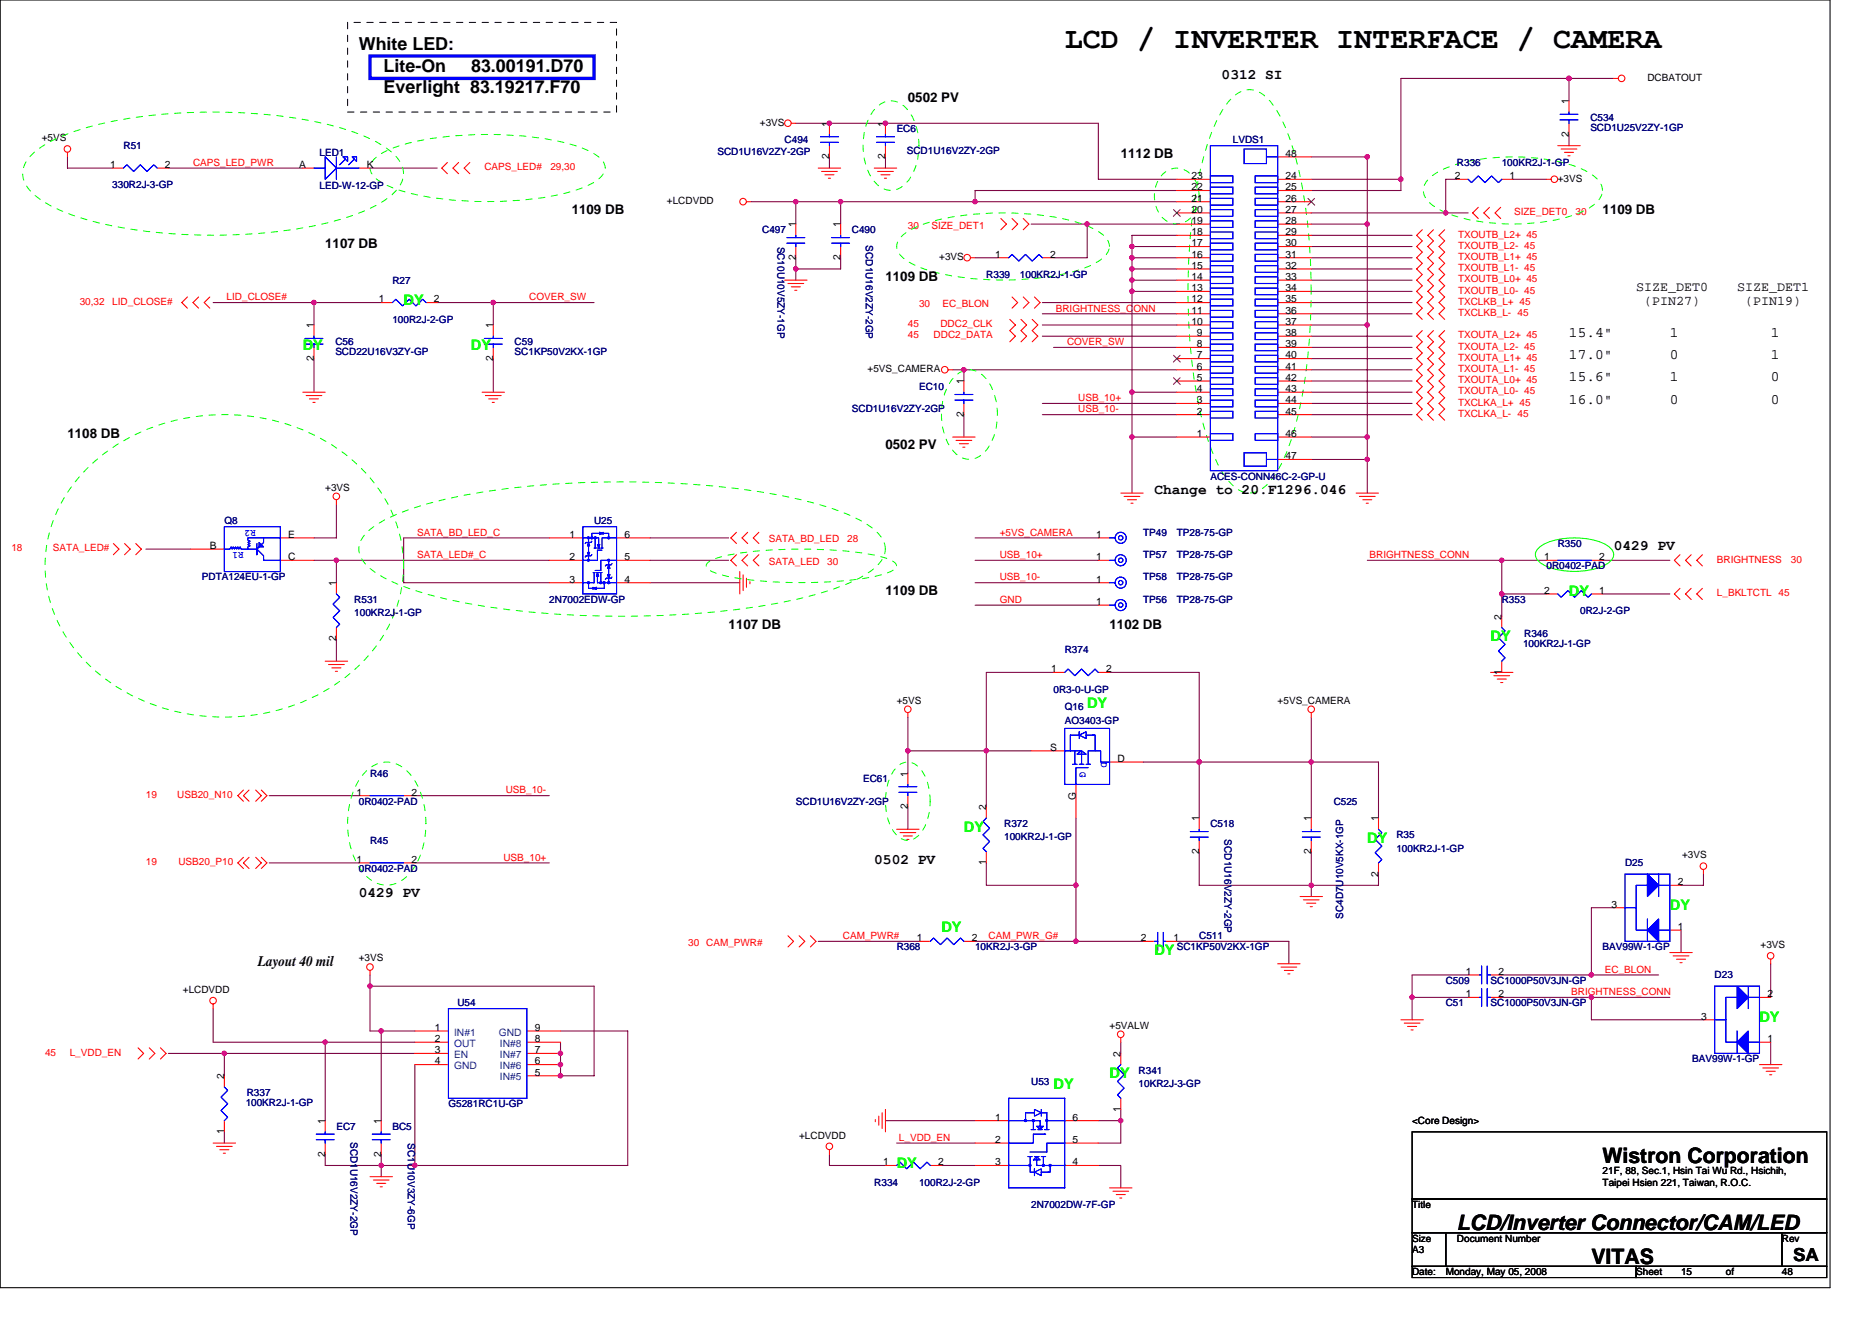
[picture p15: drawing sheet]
<svg xmlns="http://www.w3.org/2000/svg" width="297mm" height="210mm" viewBox="0 0 297 210" stroke-linecap="round" stroke-linejoin="round" font-family="sans-serif">
<defs><g id="words">
<text font-size="4.8" x="168.9" y="7.6">LCD / INVERTER INTERFACE / CAMERA</text>
<g font-size="3.4">
<text x="254.3" y="184.5">Wistron Corporation</text>
<text x="231.2" y="195.1">LCD/Inverter Connector/CAM/LED</text>
<text x="252.5" y="200.5">VITAS</text>
</g>
<g font-size="2.8">
<text x="56.9" y="8">White LED:</text>
<text x="60.9" y="11.3">Lite-On</text>
<text x="74.7" y="11.3">83.00191.D70</text>
<text x="60.9" y="14.7">Everlight 83.19217.F70</text>
<text x="284.5" y="200">SA</text>
</g>
<g font-size="2.3">
<text x="193.8" y="12.6">0312 SI</text>
<text x="249" y="53.4">15.4&quot;</text>
<text x="265" y="53.4">1</text>
<text x="281" y="53.4">1</text>
<text x="249" y="57">17.0&quot;</text>
<text x="265" y="57">0</text>
<text x="281" y="57">1</text>
<text x="249" y="60.5">15.6&quot;</text>
<text x="249" y="64.1">16.0&quot;</text>
<text x="265" y="60.5">1</text>
<text x="265" y="64.1">0</text>
<text x="281" y="60.5">0</text>
<text x="281" y="64.1">0</text>
<text x="183.2" y="78.4">Change to 20.F1296.046</text>
<text x="256.1" y="87.3">0429 PV</text>
<text x="138.7" y="137.1">0502 PV</text>
<text x="56.9" y="142.4">0429 PV</text>
<text x="40.9" y="153.2">Layout 40 mil</text>
</g>
<g font-size="2.3" fill="#0f0">
<text x="64" y="48.4">DY</text>
<text x="48" y="55.5">DY</text>
<text x="74.7" y="55.5">DY</text>
<text x="249" y="94.6">DY</text>
<text x="236.5" y="101.7">DY</text>
<text x="172.5" y="112.4">DY</text>
<text x="152.9" y="131.9">DY</text>
<text x="217" y="133.7">DY</text>
<text x="149.4" y="147.9">DY</text>
<text x="265" y="144.4">DY</text>
<text x="183.2" y="151.5">DY</text>
<text x="279.2" y="162.2">DY</text>
<text x="167.2" y="172.8">DY</text>
<text x="176.1" y="171">DY</text>
<text x="142.3" y="185.3">DY</text>
</g>
<g font-size="2.1">
<text x="144.1" y="16.2">0502 PV</text>
<text x="177.8" y="25.1">1112 DB</text>
<text x="90.7" y="34">1109 DB</text>
<text x="254.3" y="34">1109 DB</text>
<text x="51.6" y="39.3">1107 DB</text>
<text x="140.5" y="44.6">1109 DB</text>
<text x="259.6" y="46.1">SIZE_DET0</text>
<text x="275.6" y="46.1">SIZE_DET1</text>
<text x="260.9" y="48.4">(PIN27)</text>
<text x="276.9" y="48.4">(PIN19)</text>
<text x="10.7" y="69.5">1108 DB</text>
<text x="140.5" y="71.3">0502 PV</text>
<text x="140.5" y="94.4">1109 DB</text>
<text x="115.6" y="99.8">1107 DB</text>
<text x="176.1" y="99.8">1102 DB</text>
</g>
<g font-size="1.6">
<text x="248.9" y="16.5" transform="rotate(-90 248.9 16.5)">1</text>
<text x="261.4" y="12.8">DCBATOUT</text>
<text x="6.6" y="22.4">+5VS</text>
<text x="120.6" y="19.9">+3VS</text>
<text x="131.6" y="20.1" transform="rotate(-90 131.6 20.1)">1</text>
<text x="140.5" y="20.1" transform="rotate(-90 140.5 20.1)">1</text>
<text x="248.9" y="21.7" transform="rotate(-90 248.9 21.7)">2</text>
<text x="17.5" y="26.6">1</text>
<text x="26.2" y="26.6">2</text>
<text x="47.5" y="26.6">A</text>
<text x="58.2" y="26.6">K</text>
<text x="131.6" y="25.3" transform="rotate(-90 131.6 25.3)">2</text>
<text x="140.5" y="25.3" transform="rotate(-90 140.5 25.3)">2</text>
<text x="189" y="28.4">23</text>
<text x="204" y="28.4">24</text>
<text x="204" y="24.9">48</text>
<text x="230.8" y="28.4">2</text>
<text x="239.5" y="28.4">1</text>
<text x="247.2" y="28.8">+3VS</text>
<text x="105.8" y="32.4">+LCDVDD</text>
<text x="189" y="35.5">19</text>
<text x="189" y="33.8">20</text>
<text x="189" y="32">21</text>
<text x="189" y="30.2">22</text>
<text x="204" y="35.5">28</text>
<text x="204" y="33.8">27</text>
<text x="204" y="32">26</text>
<text x="204" y="30.2">25</text>
<text x="126.3" y="41.3" transform="rotate(-90 126.3 41.3)">2</text>
<text x="126.3" y="36.1" transform="rotate(-90 126.3 36.1)">1</text>
<text x="133.4" y="41.3" transform="rotate(-90 133.4 41.3)">2</text>
<text x="133.4" y="36.1" transform="rotate(-90 133.4 36.1)">1</text>
<text x="149" y="41.3">+3VS</text>
<text x="157.9" y="40.9">1</text>
<text x="166.6" y="40.9">2</text>
<text x="189" y="40.9">16</text>
<text x="189" y="39.1">17</text>
<text x="189" y="37.3">18</text>
<text x="204" y="40.9">31</text>
<text x="204" y="39.1">30</text>
<text x="204" y="37.3">29</text>
<text x="60.1" y="48">1</text>
<text x="68.9" y="48">2</text>
<text x="189" y="48">12</text>
<text x="189" y="46.2">13</text>
<text x="189" y="44.4">14</text>
<text x="189" y="42.7">15</text>
<text x="204" y="48">35</text>
<text x="204" y="46.2">34</text>
<text x="204" y="44.4">33</text>
<text x="204" y="42.7">32</text>
<text x="49.8" y="52.1" transform="rotate(-90 49.8 52.1)">1</text>
<text x="78.2" y="52.1" transform="rotate(-90 78.2 52.1)">1</text>
<text x="189" y="51.5">10</text>
<text x="189" y="49.8">11</text>
<text x="189.9" y="53.3">9</text>
<text x="204" y="53.3">38</text>
<text x="204" y="51.5">37</text>
<text x="204" y="49.8">36</text>
<text x="49.8" y="57.3" transform="rotate(-90 49.8 57.3)">2</text>
<text x="78.2" y="57.3" transform="rotate(-90 78.2 57.3)">2</text>
<text x="137.7" y="59">+5VS_CAMERA</text>
<text x="189.9" y="58.7">6</text>
<text x="189.9" y="56.9">7</text>
<text x="189.9" y="55.1">8</text>
<text x="204" y="58.7">41</text>
<text x="204" y="56.9">40</text>
<text x="204" y="55.1">39</text>
<text x="152.9" y="61" transform="rotate(-90 152.9 61)">1</text>
<text x="189.9" y="65.8">2</text>
<text x="189.9" y="64">3</text>
<text x="189.9" y="62.2">4</text>
<text x="189.9" y="60.4">5</text>
<text x="204" y="65.8">45</text>
<text x="204" y="64">44</text>
<text x="204" y="62.2">43</text>
<text x="204" y="60.4">42</text>
<text x="152.9" y="66.2" transform="rotate(-90 152.9 66.2)">2</text>
<text x="189.9" y="69.3">1</text>
<text x="204" y="69.3">46</text>
<text x="51.6" y="77.9">+3VS</text>
<text x="204" y="72.9">47</text>
<text x="33.3" y="87.1">B</text>
<text x="45.7" y="85.3">E</text>
<text x="45.7" y="88.9">C</text>
<text x="90.4" y="85.3">1</text>
<text x="90.4" y="88.9">2</text>
<text x="99.1" y="88.9">5</text>
<text x="99.1" y="85.3">6</text>
<text x="173.9" y="85.3">1</text>
<text x="173.9" y="88.9">1</text>
<text x="245" y="88.9">1</text>
<text x="253.8" y="88.9">2</text>
<text x="53.4" y="93" transform="rotate(-90 53.4 93)">1</text>
<text x="90.4" y="92.4">3</text>
<text x="99.1" y="92.4">4</text>
<text x="173.9" y="92.4">1</text>
<text x="173.9" y="96">1</text>
<text x="245" y="94.2">2</text>
<text x="253.8" y="94.2">1</text>
<text x="53.4" y="101.7" transform="rotate(-90 53.4 101.7)">2</text>
<text x="238.3" y="98.3" transform="rotate(-90 238.3 98.3)">2</text>
<text x="166.8" y="106.7">1</text>
<text x="175.5" y="106.7">2</text>
<text x="238.3" y="107.1" transform="rotate(-90 238.3 107.1)">1</text>
<text x="142.3" y="111.7">+5VS</text>
<text x="202.7" y="111.7">+5VS_CAMERA</text>
<text x="166.6" y="119.1">S</text>
<text x="144" y="123.2" transform="rotate(-90 144 123.2)">1</text>
<text x="177.3" y="120.9">D</text>
<text x="56.6" y="126.2">1</text>
<text x="65.3" y="126.2">2</text>
<text x="144" y="128.4" transform="rotate(-90 144 128.4)">2</text>
<text x="156.5" y="128.5" transform="rotate(-90 156.5 128.5)">2</text>
<text x="170.7" y="127" transform="rotate(-90 170.7 127)">G</text>
<text x="190.3" y="130.3" transform="rotate(-90 190.3 130.3)">1</text>
<text x="208" y="130.3" transform="rotate(-90 208 130.3)">1</text>
<text x="218.7" y="130.3" transform="rotate(-90 218.7 130.3)">1</text>
<text x="56.6" y="136.9">1</text>
<text x="65.3" y="136.9">2</text>
<text x="156.5" y="137.3" transform="rotate(-90 156.5 137.3)">1</text>
<text x="190.3" y="135.5" transform="rotate(-90 190.3 135.5)">2</text>
<text x="208" y="135.5" transform="rotate(-90 208 135.5)">2</text>
<text x="266.9" y="136.2">+3VS</text>
<text x="218.7" y="139.1" transform="rotate(-90 218.7 139.1)">2</text>
<text x="255.7" y="144">3</text>
<text x="266.2" y="140.4">2</text>
<text x="145.5" y="149.3">1</text>
<text x="154.2" y="149.3">2</text>
<text x="181" y="149.3">2</text>
<text x="186.2" y="149.3">1</text>
<text x="266.2" y="147.6">1</text>
<text x="56.9" y="152.5">+3VS</text>
<text x="232.6" y="154.7">1</text>
<text x="237.8" y="154.7">2</text>
<text x="279.4" y="150.4">+3VS</text>
<text x="29" y="157.5">+LCDVDD</text>
<text x="232.6" y="158.2">1</text>
<text x="237.8" y="158.2">2</text>
<text x="269.9" y="161.8">3</text>
<text x="280.4" y="158.2">2</text>
<text x="69" y="163.6">1</text>
<text x="69" y="165.3">2</text>
<text x="69" y="167.1">3</text>
<text x="84.9" y="163.6">9</text>
<text x="84.9" y="167.1">7</text>
<text x="84.9" y="165.3">8</text>
<text x="176.1" y="163.2">+5VALW</text>
<text x="177.8" y="167.7" transform="rotate(-90 177.8 167.7)">2</text>
<text x="280.4" y="165.3">1</text>
<text x="35.6" y="171.2" transform="rotate(-90 35.6 171.2)">2</text>
<text x="69" y="168.9">4</text>
<text x="84.9" y="170.7">5</text>
<text x="84.9" y="168.9">6</text>
<text x="35.6" y="180" transform="rotate(-90 35.6 180)">1</text>
<text x="51.6" y="178.3" transform="rotate(-90 51.6 178.3)">1</text>
<text x="60.5" y="178.3" transform="rotate(-90 60.5 178.3)">1</text>
<text x="157.9" y="177.8">1</text>
<text x="170.2" y="177.8">6</text>
<text x="177.8" y="176.4" transform="rotate(-90 177.8 176.4)">1</text>
<text x="224.1" y="178.3">&lt;Core Design&gt;</text>
<text x="51.6" y="183.5" transform="rotate(-90 51.6 183.5)">2</text>
<text x="60.5" y="183.5" transform="rotate(-90 60.5 183.5)">2</text>
<text x="126.8" y="180.6">+LCDVDD</text>
<text x="140.1" y="184.9">1</text>
<text x="148.9" y="184.9">2</text>
<text x="157.9" y="181.3">2</text>
<text x="157.9" y="184.9">3</text>
<text x="170.2" y="184.9">4</text>
<text x="170.2" y="181.3">5</text>
<text x="224.1" y="191.7">Title</text>
<text x="254.3" y="186.3">21F, 88, Sec.1, Hsin Tai Wu Rd., Hsichih,</text>
<text x="254.3" y="188.1">Taipei Hsien 221, Taiwan, R.O.C.</text>
<text x="224.1" y="197">Size</text>
<text x="231.2" y="197">Document Number</text>
<text x="282.7" y="197">Rev</text>
<text x="224.1" y="198.8">A3</text>
<text x="224.1" y="202.3">Date:</text>
<text x="229.4" y="202.3">Monday, May 05, 2008</text>
<text x="259.6" y="202.3">Sheet</text>
<text x="266.7" y="202.3">15</text>
<text x="273.9" y="202.3">of</text>
<text x="282.7" y="202.3">48</text>
</g>
<g font-size="1.6" fill="#000080">
<text x="19.6" y="23.6">R51</text>
<text x="124.5" y="22.8">C494</text>
<text x="142.3" y="21">EC6</text>
<text x="195.6" y="22.8">LVDS1</text>
<text x="252.3" y="19.2">C534</text>
<text x="252.3" y="20.8">SCD1U25V2ZY-1GP</text>
<text x="17.8" y="29.9">330R2J-3-GP</text>
<text x="50.7" y="24.7">LED1</text>
<text x="113.8" y="24.5">SCD1U16V2ZY-2GP</text>
<text x="143.9" y="24.4">SCD1U16V2ZY-2GP</text>
<text x="231.2" y="26.3">R336</text>
<text x="238.3" y="26.3">100KR2J-1-GP</text>
<text x="50.7" y="30">LED-W-12-GP</text>
<text x="120.9" y="37">C497</text>
<text x="123.4" y="39.1" transform="rotate(90 123.4 39.1)">SC10U10V5ZY-1GP</text>
<text x="135.2" y="37">C490</text>
<text x="137.4" y="38.9" transform="rotate(90 137.4 38.9)">SCD1U16V2ZY-2GP</text>
<text x="62.3" y="45">R27</text>
<text x="156.5" y="44.1">R339</text>
<text x="161.8" y="44.1">100KR2J-1-GP</text>
<text x="62.3" y="51.2">100R2J-2-GP</text>
<text x="53.2" y="54.8">C56</text>
<text x="53.2" y="56.4">SCD22U16V3ZY-GP</text>
<text x="81.7" y="54.8">C59</text>
<text x="81.7" y="56.4">SC1KP50V2KX-1GP</text>
<text x="135.2" y="65.4">SCD1U16V2ZY-2GP</text>
<text x="145.8" y="61.9">EC10</text>
<text x="192.1" y="76.1">ACES-CONN46C-2-GP-U</text>
<text x="35.6" y="83.2">Q8</text>
<text x="94.3" y="83.2">U25</text>
<text x="181.4" y="85">TP49</text>
<text x="181.4" y="88.5">TP57</text>
<text x="186.7" y="85">TP28-75-GP</text>
<text x="186.7" y="88.5">TP28-75-GP</text>
<text x="247.2" y="86.8">R350</text>
<text x="32" y="92.1">PDTA124EU-1-GP</text>
<text x="56.2" y="95.7">R531</text>
<text x="87.2" y="95.7">2N7002EDW-GP</text>
<text x="181.4" y="92.1">TP58</text>
<text x="181.4" y="95.7">TP56</text>
<text x="186.7" y="92.1">TP28-75-GP</text>
<text x="186.7" y="95.7">TP28-75-GP</text>
<text x="238.3" y="95.7">R353</text>
<text x="245.4" y="90.3">0R0402-PAD</text>
<text x="56.2" y="97.8">100KR2J-1-GP</text>
<text x="241.8" y="101">R346</text>
<text x="250.7" y="97.4">0R2J-2-GP</text>
<text x="168.9" y="103.7">R374</text>
<text x="241.7" y="102.6">100KR2J-1-GP</text>
<text x="167.2" y="109.9">0R3-0-U-GP</text>
<text x="168.9" y="112.7">Q16</text>
<text x="168.9" y="114.9">AO3403-GP</text>
<text x="58.7" y="123.2">R46</text>
<text x="136.9" y="124.1">EC61</text>
<text x="56.9" y="127.7">0R0402-PAD</text>
<text x="126.3" y="127.7">SCD1U16V2ZY-2GP</text>
<text x="159.3" y="131.2">R372</text>
<text x="192.1" y="131.2">C518</text>
<text x="211.6" y="127.7">C525</text>
<text x="58.7" y="133.9">R45</text>
<text x="159.3" y="133.4">100KR2J-1-GP</text>
<text x="194.3" y="133.2" transform="rotate(90 194.3 133.2)">SCD1U16V2ZY-2GP</text>
<text x="221.6" y="133">R35</text>
<text x="221.6" y="135.1">100KR2J-1-GP</text>
<text x="257.8" y="137.4">D25</text>
<text x="56.9" y="138.3">0R0402-PAD</text>
<text x="190.3" y="149">C511</text>
<text x="213.1" y="145.8" transform="rotate(-90 213.1 145.8)">SC4D7U10V5KX-1GP</text>
<text x="142.3" y="150.8">R368</text>
<text x="154.7" y="150.8">10KR2J-3-GP</text>
<text x="186.7" y="150.8">SC1KP50V2KX-1GP</text>
<text x="254.3" y="150.8">BAV99W-1-GP</text>
<text x="272.1" y="155.2">D23</text>
<text x="72.6" y="159.7">U54</text>
<text x="229.4" y="156.1">C509</text>
<text x="229.4" y="159.7">C51</text>
<text x="236.5" y="156.1">SC1000P50V3JN-GP</text>
<text x="236.5" y="159.7">SC1000P50V3JN-GP</text>
<text x="39.2" y="173.9">R337</text>
<text x="163.6" y="172.1">U53</text>
<text x="180.7" y="170.3">R341</text>
<text x="180.7" y="172.5">10KR2J-3-GP</text>
<text x="268.5" y="168.6">BAV99W-1-GP</text>
<text x="39" y="175.5">100KR2J-1-GP</text>
<text x="53.4" y="179.2">EC7</text>
<text x="62.3" y="179.2">BC5</text>
<text x="71.2" y="175.7">G5281RC1U-GP</text>
<text x="55.6" y="181.2" transform="rotate(90 55.6 181.2)">SCD1U16V2ZY-2GP</text>
<text x="64.7" y="181.4" transform="rotate(90 64.7 181.4)">SC1U10V3ZY-6GP</text>
<text x="138.7" y="188.1">R334</text>
<text x="145.8" y="188.1">100R2J-2-GP</text>
<text x="163.6" y="191.7">2N7002DW-7F-GP</text>
</g>
<g font-size="1.6" fill="#f00">
<text x="30.6" y="26.3">CAPS_LED_PWR</text>
<text x="76.9" y="27">CAPS_LED#</text>
<text x="87.3" y="27">29,30</text>
<text x="240.2" y="34.1">SIZE_DET0</text>
<text x="250" y="34.1">30</text>
<text x="144.1" y="36.3">30</text>
<text x="147.8" y="36.3">SIZE_DET1</text>
<text x="231.3" y="41.3">TXOUTB_L1+ 45</text>
<text x="231.3" y="39.5">TXOUTB_L2- 45</text>
<text x="231.3" y="37.7">TXOUTB_L2+ 45</text>
<text x="36" y="47.6">LID_CLOSE#</text>
<text x="84" y="47.6">COVER_SW</text>
<text x="231.3" y="43">TXOUTB_L1- 45</text>
<text x="231.3" y="46.6">TXOUTB_L0- 45</text>
<text x="231.3" y="44.8">TXOUTB_L0+ 45</text>
<text x="12.7" y="48.4">30,32</text>
<text x="17.8" y="48.4">LID_CLOSE#</text>
<text x="144.1" y="53.7">45</text>
<text x="144.1" y="51.9">45</text>
<text x="145.8" y="48.7">30</text>
<text x="148.1" y="53.7">DDC2_DATA</text>
<text x="149.2" y="51.9">DDC2_CLK</text>
<text x="149.6" y="48.7">EC_BLON</text>
<text x="167.5" y="49.4">BRIGHTNESS_CONN</text>
<text x="231.3" y="53.7">TXOUTA_L2+ 45</text>
<text x="231.3" y="50.1">TXCLKB_L- 45</text>
<text x="231.3" y="48.4">TXCLKB_L+ 45</text>
<text x="169.3" y="54.8">COVER_SW</text>
<text x="231.3" y="59">TXOUTA_L1- 45</text>
<text x="231.3" y="57.3">TXOUTA_L1+ 45</text>
<text x="231.3" y="55.5">TXOUTA_L2- 45</text>
<text x="171.1" y="65.4">USB_10-</text>
<text x="171.1" y="63.6">USB_10+</text>
<text x="231.3" y="62.6">TXOUTA_L0- 45</text>
<text x="231.3" y="60.8">TXOUTA_L0+ 45</text>
<text x="231.3" y="64.4">TXCLKA_L+ 45</text>
<text x="231.3" y="66.1">TXCLKA_L- 45</text>
<text x="1.8" y="87.5">18</text>
<text x="8.4" y="87.5">SATA_LED#</text>
<text x="66.2" y="88.5">SATA_LED#_C</text>
<text x="66.2" y="85">SATA_BD_LED_C</text>
<text x="122" y="86">SATA_BD_LED</text>
<text x="122" y="89.6">SATA_LED</text>
<text x="131.3" y="89.6">30</text>
<text x="134.4" y="86">28</text>
<text x="158.6" y="85">+5VS_CAMERA</text>
<text x="158.6" y="88.5">USB_10+</text>
<text x="217.3" y="88.5">BRIGHTNESS_CONN</text>
<text x="272.4" y="89.3">BRIGHTNESS</text>
<text x="284.2" y="89.3">30</text>
<text x="158.6" y="92.1">USB_10-</text>
<text x="158.6" y="95.7">GND</text>
<text x="272.4" y="94.6">L_BKLTCTL 45</text>
<text x="80.2" y="125.9">USB_10-</text>
<text x="23.2" y="126.6">19</text>
<text x="28.1" y="126.6">USB20_N10</text>
<text x="23.2" y="137.3">19</text>
<text x="28.3" y="137.3">USB20_P10</text>
<text x="79.9" y="136.5">USB_10+</text>
<text x="133.7" y="149">CAM_PWR#</text>
<text x="156.9" y="149">CAM_PWR_G#</text>
<text x="109.2" y="150.1">30 CAM_PWR#</text>
<text x="254.7" y="154.3">EC_BLON</text>
<text x="249.3" y="157.9">BRIGHTNESS_CONN</text>
<text x="7.2" y="167.5">45</text>
<text x="11.1" y="167.5">L_VDD_EN</text>
<text x="142.6" y="181">L_VDD_EN</text>
</g>
<g font-size="1.6" fill="#00f">
<text x="38.6" y="87.6" transform="rotate(180 38.6 87.6)">R1</text>
<text x="40.6" y="84" transform="rotate(180 40.6 84)">R2</text>
<text x="171.3" y="122.5" transform="rotate(90 171.3 122.5)">G</text>
<text x="174.7" y="120.9" transform="rotate(90 174.7 120.9)">D</text>
</g>
<g font-size="1.6" fill="#004080">
<text x="72" y="164.3">IN#1</text>
<text x="72" y="166.1">OUT</text>
<text x="72" y="167.9">EN</text>
<text x="79.1" y="164.3">GND</text>
<text x="79.3" y="167.9">IN#7</text>
<text x="79.3" y="166.1">IN#8</text>
<text x="72" y="169.6">GND</text>
<text x="79.3" y="171.4">IN#5</text>
<text x="79.3" y="169.6">IN#6</text>
</g>
</g></defs>
<path d="M0 0h290.4v204.3h-290.4zM224.1 179.6h65.8v10.6h-65.8zM224.1 190.2h65.8v5.4h-65.8zM224.1 195.6h5.3v5.3h-5.3zM229.4 195.6h53.3v5.3h-53.3zM282.7 195.6h7.2v5.3h-7.2zM224.1 200.9h35.5v1.8h-35.5zM259.6 200.9h30.3v1.8h-30.3z" fill="none" stroke="#000" stroke-width=".17"/>
<g fill="none" stroke="#800040" stroke-width=".17">
<path d="M126.3 19.6h48v8.8h12.4M249 12.4v3.6M256.1 12.4h-33.8v17.8h-14.2M10.7 24.9v1.8h7.1M26.7 26.7h21.3M58.7 26.7h10.7M119.2 32h7.1v3.6M126.3 32h7.1v3.6M131.6 24.9v1.8M133.4 32h53.3M140.5 24.9v1.8M163.6 35.6h8.9v5.3h-5.3"/>
<path d="M172.5 35.6h14.2M179.6 39.1h7.1M186.7 37.3h-7.1v40.9M186.7 30.2h-32v1.8M208.1 37.3h16M208.1 39.1h16M208.1 24.9h8.9v53.3M208.1 35.6h8.9M208.1 28.4h14.2M208.1 33.8h24.9M231.2 28.4h-1.8v5.4M240.1 28.4h5.3"/>
<path d="M249 21.3v1.8M33.8 48h16v3.6M49.8 48h10.7M49.8 56.9v5.3M69.4 48h24.9M78.3 48v3.6M78.3 56.9v5.3M126.3 40.9v3.5M133.4 40.9v1.8h-7.1M151.2 58.7h35.5M152.9 58.7v1.8M154.7 40.9h3.6"/>
<path d="M165.4 53.3h21.3M165.4 51.6h21.3M165.4 49.8h21.3M165.4 48h21.3M167.2 55.1h19.5M179.6 42.7h7.1M179.6 40.9h7.1M179.6 44.4h7.1M179.6 46.2h7.1M208.1 53.3h16M208.1 51.6h8.9M208.1 49.8h16"/>
<path d="M208.1 48h16M208.1 42.7h16M208.1 55.1h16M208.1 56.9h16M208.1 58.7h16M208.1 40.9h16M208.1 44.4h16M208.1 46.2h16M152.9 65.8v3.5M165.4 65.8h21.3M165.4 64h21.3M179.6 62.2h7.1"/>
<path d="M179.6 69.3h7.1M208.1 65.8h16M208.1 64h16M208.1 60.5h16M208.1 62.2h16M208.1 69.3h8.9M208.1 72.9h8.9M23.2 87.1h7.1M49.8 88.9h37.4M53.4 80v5.3h-3.6M53.4 88.9v3.6M87.2 85.3h-23.2v7.2h23.2"/>
<path d="M103.2 88.9h12.4M103.2 85.3h12.4M103.2 92.5h14.2M154.7 88.9h19.6M154.7 85.3h19.6M154.7 92.5h19.6M154.7 96h19.6M217 88.9h28.4M238.3 94.2h7.1M238.3 88.9v8.9M254.3 94.2h10.7M254.3 88.9h10.7"/>
<path d="M53.4 101.3v3.6M144.1 113.8v8.9M144.1 119.1h19.5M167.2 106.7h-10.7v21.3M176.1 106.7h14.2v14.2h28.4v8.9M208.1 113.8v16M42.7 126.2h14.2M42.7 136.9h14.2M65.8 126.2h21.4M65.8 136.9h21.4M144.1 128v3.6M156.5 136.9v3.6h14.2"/>
<path d="M170.7 129.8v19.6M181.4 120.9h8.9v8.9M190.3 135.1v5.4h28.4v-1.8M208.1 135.1v7.1M270.3 138.7v1.8h-3.6M58.7 154.7v8.9h7.1M58.7 156.5h35.6v14.2h-5.4v-5.3M129.8 149.4h16M154.7 149.4h26.7M186.7 149.4h17.8v3.5M224.1 158.2h8.9M233 154.7h-8.9v7.1"/>
<path d="M238.3 158.2h14.2v3.6h17.8M238.3 154.7h24.9M252.5 158.2h12.5M256.1 144h-3.6v10.7M266.7 147.6v3.5M281 152.9v5.3M26.7 167.1h39.1M33.8 160v5.4h32M35.6 167.1v3.6M35.6 179.6v1.8M51.6 165.4v12.4M60.5 163.6v14.2"/>
<path d="M65.8 168.9v16M88.9 163.6h10.7v21.3h-48v-1.8M140.5 177.8h14.2M174.3 177.8h3.5M177.8 165.4v1.7M177.8 176v5.4h-3.5M281 165.4v3.5M60.5 183.1v3.6M131.6 183.1v1.8h8.9M142.3 181.4h12.4M149.4 184.9h5.3M174.3 184.9h3.5v3.6"/>
</g>
<g fill="#f0f" stroke="#f0f" stroke-width=".17">
<circle cx="252.5" cy="158.2" r=".35"/>
<circle cx="224.1" cy="158.2" r=".35"/>
<circle cx="248.9" cy="12.4" r=".35"/>
<circle cx="177.8" cy="177.8" r=".35"/>
<circle cx="238.3" cy="88.9" r=".35"/>
<circle cx="238.3" cy="94.2" r=".35"/>
<circle cx="35.6" cy="167.1" r=".35"/>
<circle cx="51.6" cy="165.3" r=".35"/>
<circle cx="60.5" cy="163.6" r=".35"/>
<circle cx="60.5" cy="184.9" r=".35"/>
<circle cx="65.8" cy="184.9" r=".35"/>
<circle cx="88.9" cy="170.7" r=".35"/>
<circle cx="88.9" cy="168.9" r=".35"/>
<circle cx="88.9" cy="167.1" r=".35"/>
<circle cx="58.7" cy="156.5" r=".35"/>
<circle cx="252.5" cy="154.7" r=".35"/>
<circle cx="126.3" cy="42.7" r=".35"/>
<circle cx="126.3" cy="32" r=".35"/>
<circle cx="140.5" cy="19.5" r=".35"/>
<circle cx="216.9" cy="69.3" r=".35"/>
<circle cx="216.9" cy="51.5" r=".35"/>
<circle cx="216.9" cy="35.5" r=".35"/>
<circle cx="222.3" cy="28.4" r=".35"/>
<circle cx="216.9" cy="72.9" r=".35"/>
<circle cx="154.7" cy="32" r=".35"/>
<circle cx="152.9" cy="58.7" r=".35"/>
<circle cx="179.6" cy="69.3" r=".35"/>
<circle cx="179.6" cy="46.2" r=".35"/>
<circle cx="179.6" cy="44.4" r=".35"/>
<circle cx="179.6" cy="42.7" r=".35"/>
<circle cx="179.6" cy="40.9" r=".35"/>
<circle cx="179.6" cy="39.1" r=".35"/>
<circle cx="53.4" cy="88.9" r=".35"/>
<circle cx="229.4" cy="33.8" r=".35"/>
<circle cx="172.5" cy="35.5" r=".35"/>
<circle cx="131.6" cy="19.5" r=".35"/>
<circle cx="133.4" cy="32" r=".35"/>
<circle cx="78.3" cy="48" r=".35"/>
<circle cx="49.8" cy="48" r=".35"/>
<circle cx="156.5" cy="119.1" r=".35"/>
<circle cx="170.7" cy="149.3" r=".35"/>
<circle cx="208.1" cy="140.4" r=".35"/>
<circle cx="190.3" cy="120.9" r=".35"/>
<circle cx="208.1" cy="120.9" r=".35"/>
<circle cx="144" cy="119.1" r=".35"/>
<circle cx="170.7" cy="140.4" r=".35"/>
<circle cx="179.6" cy="62.2" r=".35"/>
<circle cx="216.9" cy="24.9" r=".35"/>
</g>
<g fill="none" stroke="#f00" stroke-width=".17">
<path d="M125.6 19.6h.7M131.6 19.6v1.7M140.5 19.6v1.7M249 16v1.8M249 19.6v1.7M256.1 12.4h.7M10.7 24.2v.7M17.8 26.7h1.8M24.9 26.7h1.8M48 26.7h1.8M56.9 26.7h1.8M71 25.8l-.9 .9 .9 .9"/>
<path d="M72.8 25.8l-.9 .9 .9 .9M74.5 25.8l-.8 .9 .8 .9M118.4 32h.8M126.3 35.6v1.7M126.3 39.1v1.8M129.8 26.7h3.6M130.4 27.2h2.5M130.9 27.7h1.4M131.4 28.3h.4M131.6 23.1v1.8M133.4 35.6v1.7M133.4 39.1v1.8"/>
<path d="M138.7 26.7h3.6M139.3 27.2h2.4M139.8 27.7h1.4M140.3 28.3h.4M140.5 23.1v1.8M158.8 34.7l.9 .9-.9 .8M160.6 34.7l.9 .9-.9 .8M162.4 34.7l.9 .9-.9 .8M186.7 32h5.4M186.7 28.4h5.4M186.7 39.1h5.4M186.7 37.3h5.4"/>
<path d="M186.7 35.6h5.4M186.7 33.8h5.4M186.7 30.2h5.4M202.7 32h5.4M202.7 28.4h5.4M202.7 39.1h5.4M202.7 37.3h5.4M202.7 35.6h5.4M202.7 33.8h5.4M202.7 30.2h5.4M202.7 24.9h5.4M225.7 36.4l-.9 .9 .9 .9-.9 .9 .9 .9-.9 .9 .9 .9-.9 .9 .9 .9-.9 .8 .9 .9-.9 .9 .9 .9-.9 .9 .9 .9-.9 .9 .9 .9"/>
<path d="M227.5 36.4l-.9 .9 .9 .9-.9 .9 .9 .9-.9 .9 .9 .9-.9 .9 .9 .9-.9 .8 .9 .9-.9 .9 .9 .9-.9 .9 .9 .9-.9 .9 .9 .9M229.2 36.4l-.9 .9 .9 .9-.9 .9 .9 .9-.9 .9 .9 .9-.9 .9 .9 .9-.9 .8 .9 .9-.9 .9 .9 .9-.9 .9 .9 .9-.9 .9 .9 .9M231.2 28.4h1.8M234.6 32.9l-.9 .9 .9 .9M236.3 32.9l-.8 .9 .8 .9M238.1 32.9l-.9 .9 .9 .9M238.3 28.4h1.8M245.4 28.4h.7M247.2 23.1h3.5M247.7 23.6h2.5M248.2 24.2h1.5M248.8 24.7h.3"/>
<path d="M29.7 47.1l-.9 .9 .9 .9M31.5 47.1l-.9 .9 .9 .9M33.3 47.1l-.9 .9 .9 .9M49.8 51.6v1.7M49.8 55.1v1.8M60.5 48h1.8M67.6 48h1.8M78.3 51.6v1.7M78.3 55.1v1.8M124.5 44.4h3.6M125 45h2.5M125.6 45.5h1.4"/>
<path d="M126.1 46.1h.3M150.4 58.7h.8M154 40.9h.7M158.3 40.9h1.8M160.2 50.7l.9 .9-.9 .9 .9 .8-.9 .9M160.6 47.1l.9 .9-.9 .9M162 50.7l.9 .9-.9 .9 .9 .8-.9 .9M162.4 47.1l.9 .9-.9 .9M163.8 50.7l.9 .9-.9 .9 .9 .8-.9 .9M164.1 47.1l.9 .9-.9 .9M165.4 40.9h1.8M186.7 58.7h5.4"/>
<path d="M186.7 44.4h5.4M186.7 40.9h5.4M186.7 48h5.4M186.7 56.9h5.4M186.7 55.1h5.4M186.7 53.3h5.4M186.7 51.6h5.4M186.7 49.8h5.4M186.7 46.2h5.4M186.7 42.7h5.4M202.7 58.7h5.4M202.7 44.4h5.4"/>
<path d="M202.7 40.9h5.4M202.7 48h5.4M202.7 56.9h5.4M202.7 55.1h5.4M202.7 53.3h5.4M202.7 51.6h5.4M202.7 49.8h5.4M202.7 46.2h5.4M202.7 42.7h5.4M225.7 52.5l-.9 .8 .9 .9-.9 .9 .9 .9-.9 .9 .9 .9-.9 .9 .9 .9-.9 .9 .9 .8-.9 .9 .9 .9-.9 .9 .9 .9-.9 .9 .9 .9M227.5 52.5l-.9 .8 .9 .9-.9 .9 .9 .9-.9 .9 .9 .9-.9 .9 .9 .9-.9 .9 .9 .8-.9 .9 .9 .9-.9 .9 .9 .9-.9 .9 .9 .9M229.2 52.5l-.9 .8 .9 .9-.9 .9 .9 .9-.9 .9 .9 .9-.9 .9 .9 .9-.9 .9 .9 .8-.9 .9 .9 .9-.9 .9 .9 .9-.9 .9 .9 .9"/>
<path d="M48 62.2h3.6M48.6 62.8h2.5M49.1 63.3h1.4M49.7 63.8h.3M53.4 79.3v.7M76.5 62.2h3.5M77 62.8h2.5M77.6 63.3h1.4M78.1 63.8h.3M151.2 69.3h3.5M151.7 69.9h2.5M152.2 70.4h1.5"/>
<path d="M152.8 71h.3M152.9 60.5v1.7M152.9 64v1.8M177.8 78.2h3.6M178.4 78.8h2.5M178.9 79.3h1.4M179.4 79.8h.4M186.7 69.3h5.4M186.7 62.2h5.4M186.7 65.8h5.4M186.7 64h5.4M186.7 60.5h5.4"/>
<path d="M202.7 69.3h5.4M202.7 62.2h5.4M202.7 65.8h5.4M202.7 64h5.4M202.7 60.5h5.4M202.7 72.9h5.4M215.2 78.2h3.5M215.7 78.8h2.5M216.2 79.3h1.5M216.8 79.8h.3M18 86.2l.9 .9-.9 .9M19.8 86.2l.9 .9-.9 .9"/>
<path d="M21.5 86.2l.9 .9-.9 .9M30.3 87.1h5.3M44.5 85.3h5.3M44.5 88.9h5.3M53.4 92.5v1.7M53.4 99.6v1.7M87.2 85.3h5.3M87.2 88.9h5.3M87.2 92.5h5.3M97.8 85.3h5.4M97.8 88.9h5.4M97.8 92.5h5.4"/>
<path d="M116.9 88l-.9 .9 .9 .9M116.9 84.5l-.9 .8 .9 .9M117.4 90.7v3.5M117.9 91.2v2.5M118.4 91.7v1.5M118.6 84.5l-.9 .8 .9 .9M118.6 88l-.9 .9 .9 .9M119 92.3v.3M120.4 84.5l-.9 .8 .9 .9M120.4 88l-.9 .9 .9 .9M174.3 85.3h1.8M174.3 88.9h1.8"/>
<path d="M174.3 92.5h1.8M174.3 96h1.8M238.3 97.8v1.8M245.4 88.9h1.8M245.4 94.2h1.8M252.5 88.9h1.8M252.5 94.2h1.8M266.6 88l-.9 .9 .9 .9M266.6 93.3l-.9 .9 .9 .9M268.3 88l-.8 .9 .8 .9M268.3 93.3l-.8 .9 .8 .9M270.1 88l-.9 .9 .9 .9"/>
<path d="M270.1 93.3l-.9 .9 .9 .9M51.6 104.9h3.6M52.1 105.4h2.5M52.7 106h1.4M53.2 106.5h.3M144.1 113.1v.7M163.6 119.1h5.3M167.2 106.7h1.7M174.3 106.7h1.8M208.1 113.1v.7M236.5 106.7h3.6M237 107.2h2.5"/>
<path d="M237.6 107.7h1.4M238.1 108.3h.4M238.3 104.9v1.8M38.6 125.3l-.9 .9 .9 .9M38.6 136l-.9 .9 .9 .9M39.5 125.3l-.9 .9 .9 .9M39.5 136l-.9 .9 .9 .9M40.6 125.3l.9 .9-.9 .9M40.6 136l.9 .9-.9 .9M41.5 125.3l.9 .9-.9 .9M41.5 136l.9 .9-.9 .9M56.9 136.9h1.8"/>
<path d="M56.9 126.2h1.8M64 136.9h1.8M64 126.2h1.8M142.3 131.6h3.5M142.8 132.1h2.5M143.3 132.6h1.5M143.9 133.2h.3M144.1 122.7v1.8M144.1 126.2v1.8M156.5 128v1.8M156.5 135.1v1.8M170.7 124.5v5.3"/>
<path d="M176.1 120.9h5.3M190.3 129.8v1.8M190.3 133.3v1.8M208.1 129.8v1.8M208.1 133.3v1.8M218.7 129.8v1.8M218.7 136.9v1.8M270.3 138v.7M33.8 159.3v.7M58.7 154v.7M125 148.5l.9 .9-.9 .8M126.8 148.5l.9 .9-.9 .8"/>
<path d="M128.6 148.5l.9 .9-.9 .8M145.8 149.4h1.8M152.9 149.4h1.8M181.4 149.4h1.8M185 149.4h1.7M202.7 152.9h3.6M203.3 153.4h2.5M203.8 154h1.4M204.3 154.5h.4M206.3 142.2h3.5M206.8 142.8h2.5M207.3 143.3h1.5"/>
<path d="M207.9 143.8h.3M233 154.7h1.7M233 158.2h1.7M236.5 154.7h1.8M236.5 158.2h1.8M256.1 144h1.7M265 151.1h3.5M265 147.6h1.7M265 140.5h1.7M265.5 151.7h2.5M266 152.2h1.5M266.6 152.7h.3"/>
<path d="M279.2 158.2h1.8M281 152.2v.7M21.9 166.2l.9 .9-.9 .9M23.7 166.2l.9 .9-.9 .9M25.5 166.2l.8 .9-.8 .9M35.6 170.7v1.8M35.6 177.8v1.8M51.6 177.8v1.8M60.5 177.8v1.8M65.8 168.9h5.4M65.8 165.4h5.4M65.8 163.6h5.4"/>
<path d="M65.8 167.1h5.4M83.6 168.9h5.3M83.6 165.4h5.3M83.6 163.6h5.3M83.6 170.7h5.3M83.6 167.1h5.3M138.9 177.6v.4M139.4 177.1v1.4M140 176.6v2.4M140.5 176v3.6M154.7 177.8h5.4M168.9 177.8h5.4"/>
<path d="M177.8 164.6v.8M177.8 167.1v1.8M177.8 174.2v1.8M222.3 161.8h3.5M222.8 162.3h2.5M223.3 162.9h1.5M223.9 163.4h.3M270.3 161.8h1.8M279.2 168.9h3.5M279.2 165.4h1.8M279.7 169.4h2.5M280.2 170h1.5"/>
<path d="M280.8 170.5h.3M33.8 181.4h3.6M34.4 181.9h2.4M34.9 182.4h1.4M35.4 183h.4M51.6 181.4v1.7M58.7 186.7h3.6M59.2 187.2h2.5M59.8 187.7h1.4M60.3 188.3h.4M60.5 181.4v1.7M131.6 182.4v.7"/>
<path d="M140.5 184.9h1.8M147.6 184.9h1.8M154.7 181.4h5.4M154.7 184.9h5.4M168.9 181.4h5.4M168.9 184.9h5.4M176.1 188.5h3.5M176.6 189h2.5M177.1 189.5h1.5M177.7 190.1h.3"/>
<circle cx="125" cy="19.5" r=".52"/>
<circle cx="257.3" cy="12.4" r=".52"/>
<circle cx="10.7" cy="23.6" r=".52"/>
<circle cx="117.9" cy="32" r=".52"/>
<circle cx="246.6" cy="28.4" r=".52"/>
<circle cx="149.9" cy="58.7" r=".52"/>
<circle cx="153.5" cy="40.9" r=".52"/>
<circle cx="53.4" cy="78.8" r=".52"/>
<circle cx="144" cy="112.5" r=".52"/>
<circle cx="208.1" cy="112.5" r=".52"/>
<circle cx="270.3" cy="137.4" r=".52"/>
<circle cx="33.8" cy="158.8" r=".52"/>
<circle cx="58.7" cy="153.4" r=".52"/>
<circle cx="280.9" cy="151.6" r=".52"/>
<circle cx="177.8" cy="164.1" r=".52"/>
<circle cx="131.6" cy="181.9" r=".52"/>
</g>
<g fill="none" stroke="#0f0" stroke-width=".16" stroke-dasharray="1 1 1 1 1 1 1 1">
<path d="M138.8 17.4a3.2 3.2 0 0 1 5.2 0 9.9 9.9 0 0 1 0 11.4 3.2 3.2 0 0 1-5.2 0 10 10 0 0 1 0-11.4zM195 16a4.1 4.1 0 0 1 4.1-1.7 6.1 6.1 0 0 1 3.2 2.7 36.8 36.8 0 0 1 4.5 13.8 95.9 95.9 0 0 1-.8 35.1 29.8 29.8 0 0 1-3.7 9.5 5.5 5.5 0 0 1-4 2.8 4.4 4.4 0 0 1-3.3-1.8 22.9 22.9 0 0 1-3.9-8.5 91.6 91.6 0 0 1-2-32.3 54 54 0 0 1 3.8-16.1l1.4-2.5zM5.3 24.3a21.1 21.1 0 0 1 8-3.9 81.7 81.7 0 0 1 30.5-2.1 48.8 48.8 0 0 1 15.2 3.9 10.5 10.5 0 0 1 4.6 3.7 3.9 3.9 0 0 1-1.3 4.9 21.1 21.1 0 0 1-8 3.9 81.5 81.5 0 0 1-30.5 2.1 48.7 48.7 0 0 1-15.2-3.9 10.5 10.5 0 0 1-4.6-3.7 3.9 3.9 0 0 1 1.3-4.9zM59.7 25a16 16 0 0 1 6.6-2.6 58.8 58.8 0 0 1 23.6 .3 11 11 0 0 1 5.7 2.8 1.87 1.87 0 0 1-.5 2.8 16 16 0 0 1-6.7 2.7 58.4 58.4 0 0 1-23.5-.4 11 11 0 0 1-5.8-2.8 1.87 1.87 0 0 1 .6-2.8zM143.3 37.3a15.6 15.6 0 0 1 6.8-2.7 47.6 47.6 0 0 1 21 .7 9.7 9.7 0 0 1 4.5 2.6 2.04 2.04 0 0 1-.5 3 15.6 15.6 0 0 1-6.9 2.7 47.2 47.2 0 0 1-21-.7 9.8 9.8 0 0 1-4.5-2.6 2.04 2.04 0 0 1 .6-3zM184.7 27.4a3.2 3.2 0 0 1 5 1.2 5 5 0 0 1-1.6 6.6 3.3 3.3 0 0 1-4.7-2.4 5.2 5.2 0 0 1 1.3-5.4zM226.8 28.3a13.7 13.7 0 0 1 6.6-2.8 34.5 34.5 0 0 1 16.1 .7 9 9 0 0 1 4.3 2.7 2.33 2.33 0 0 1-.5 3.2 13.8 13.8 0 0 1-6.6 2.8 34.2 34.2 0 0 1-16.1-.7 9 9 0 0 1-4.3-2.7 2.33 2.33 0 0 1 .5-3.2zM13.4 74.8a31.2 31.2 0 0 1 26.6-8.7 29 29 0 0 1 20.1 11.6 21 21 0 0 1-2.3 27.1 31.4 31.4 0 0 1-28.7 8.3 28.1 28.1 0 0 1-19.1-12.8 21 21 0 0 1 3.4-25.5zM151.2 60a3.2 3.2 0 0 1 5.2 0 9.9 9.9 0 0 1 0 11.5 3.2 3.2 0 0 1-5.2 0 10 10 0 0 1 0-11.5zM58 84.7a19.3 19.3 0 0 1 8.1-4.3 104.9 104.9 0 0 1 26.1-3.8 136.8 136.8 0 0 1 34.9 2.7 35.4 35.4 0 0 1 10.4 3.8 6.3 6.3 0 0 1 2.9 3.2 3.3 3.3 0 0 1-1 3.2 19.3 19.3 0 0 1-8.1 4.3 104.8 104.8 0 0 1-26.1 3.8 136.2 136.2 0 0 1-34.9-2.7 35.3 35.3 0 0 1-10.4-3.8 6.3 6.3 0 0 1-2.8-3.2 3.3 3.3 0 0 1 .9-3.2zM112.2 89.4a5 5 0 0 1 2.6-1.1 68.3 68.3 0 0 1 24.7 0 5 5 0 0 1 2.6 1.1l.2 .4a2.15 2.15 0 0 1-1.8 1.2 53.9 53.9 0 0 1-15.2 1.4 44.9 44.9 0 0 1-11.5-1.4 2.15 2.15 0 0 1-1.7-1.2zM58.2 122.2a4.5 4.5 0 0 1 7 .7 13.6 13.6 0 0 1 1.5 12.7 7.1 7.1 0 0 1-4.5 4.8 4.7 4.7 0 0 1-4.6-2 13.7 13.7 0 0 1-1.6-12.7 9 9 0 0 1 2.2-3.5z"/>
<path d="M142.2 121.7a2.33 2.33 0 0 1 3.6 0 9 9 0 0 1 1.3 8.5 4.6 4.6 0 0 1-2.4 3 2.53 2.53 0 0 1-2.9-1.3 9.6 9.6 0 0 1 0-9.5z"/>
</g>
<path d="M55.2 3.6h42.6v14.2h-42.6z" fill="none" stroke="#000" stroke-width=".16" stroke-dasharray="1 1 1 1 1 1 1 1"/>
<path d="M58.7 8.9h35.6v3.5h-35.6z" fill="none" stroke="#00f" stroke-width=".53"/>
<path d="M244 87.1a7.4 7.4 0 0 1 4.7-1.7 11 11 0 0 1 6.5 1.3 1.48 1.48 0 0 1 .8 1.3 1.48 1.48 0 0 1-.8 1.3 11.4 11.4 0 0 1-8.5 1 4.6 4.6 0 0 1-3-1.8l-.1-.5 .1-.5z" fill="none" stroke="#0f0" stroke-width=".17"/>
<g fill="none" stroke="#00f" stroke-width=".17">
<path d="M247.5 18.1h2.9M247.5 19h2.9M249 17.8v.3M249 19v.6M19.6 26.7l.5-.6 1.1 1.1 1.1-1.1 1 1.1 1.1-1.1 .5 .6M49.8 26.7h1.8M51.6 24.9l1.8 1.8-1.8 1.7zM53.4 24.9v3.5M53.5 26.7h3.4M54.4 24.9h.8v.7zM54.8 25.3l-.9 .8M55.9 24.9h.7v.7z"/>
<path d="M56.2 25.3l-.9 .8M124.9 37.7h2.8M124.9 38.6h2.8M126.3 37.3v.4M126.3 38.6v.5M130.2 21.7h2.8M130.2 22.6h2.8M131.6 21.3v.4M131.6 22.6v.5M132 37.7h2.8M132 38.6h2.8M133.4 37.3v.4"/>
<path d="M133.4 38.6v.5M139.1 21.7h2.8M139.1 22.6h2.8M140.5 21.3v.4M140.5 22.6v.5M192.1 36.8h3.5v1.1h-3.5zM192.1 38.6h3.5v1h-3.5zM192.1 35h3.5v1.1h-3.5zM192.1 33.3h3.5v1h-3.5zM192.1 31.5h3.5v1h-3.5zM192.1 29.7h3.5v1.1h-3.5zM192.1 27.9h3.5v1.1h-3.5z"/>
<path d="M192.1 23.1h10.6v51.6h-10.6zM197.4 23.6h3.6v2.4h-3.6zM199.2 38.6h3.5v1h-3.5zM199.2 35h3.5v1.1h-3.5zM199.2 36.8h3.5v1.1h-3.5zM199.2 33.3h3.5v1h-3.5zM199.2 31.5h3.5v1h-3.5zM199.2 29.7h3.5v1.1h-3.5zM199.2 27.9h3.5v1.1h-3.5zM201 24.9h1.7M233 28.4l.5 .6 1.1-1.1 1 1.1 1.1-1.1 1.1 1.1 .5-.6M48.4 53.7h2.8"/>
<path d="M48.4 54.6h2.8M49.8 53.3v.4M49.8 54.6v.5M62.3 48l.5-.5 1.1 1 1-1 1.1 1 1.1-1 .5 .5M76.9 53.7h2.8M76.9 54.6h2.8M78.3 53.3v.4M78.3 54.6v.5M160.1 40.9l.5-.5 1.1 1 1-1 1.1 1 1.1-1 .5 .5M192.1 47.5h3.5v1h-3.5zM192.1 43.9h3.5v1.1h-3.5zM192.1 56.4h3.5v1h-3.5z"/>
<path d="M192.1 52.8h3.5v1.1h-3.5zM192.1 42.1h3.5v1.1h-3.5zM192.1 51h3.5v1.1h-3.5zM192.1 40.4h3.5v1h-3.5zM192.1 45.7h3.5v1.1h-3.5zM192.1 54.6h3.5v1h-3.5zM192.1 59.9h3.5v1.1h-3.5zM192.1 49.3h3.5v1h-3.5zM192.1 58.1h3.5v1.1h-3.5zM199.2 56.4h3.5v1h-3.5zM199.2 40.4h3.5v1h-3.5zM199.2 58.1h3.5v1.1h-3.5z"/>
<path d="M199.2 42.1h3.5v1.1h-3.5zM199.2 51h3.5v1.1h-3.5zM199.2 43.9h3.5v1.1h-3.5zM199.2 45.7h3.5v1.1h-3.5zM199.2 47.5h3.5v1h-3.5zM199.2 59.9h3.5v1.1h-3.5zM199.2 49.3h3.5v1h-3.5zM199.2 52.8h3.5v1.1h-3.5zM199.2 54.6h3.5v1h-3.5zM151.5 62.6h2.9M151.5 63.5h2.9M152.9 62.2v.4"/>
<path d="M152.9 63.5v.5M192.1 61.7h3.5v1.1h-3.5zM192.1 65.3h3.5v1h-3.5zM192.1 63.5h3.5v1h-3.5zM192.1 68.8h3.5v1.1h-3.5zM197.4 71.8h3.6v2.2h-3.6zM199.2 61.7h3.5v1.1h-3.5zM199.2 63.5h3.5v1h-3.5zM199.2 65.3h3.5v1h-3.5zM199.2 68.8h3.5v1.1h-3.5zM201 72.9h1.7M35.6 83.6h8.9v7.1h-8.9z"/>
<path d="M40.8 86.2v.9l1 1.1v.7h2.7M41.1 86.1l.7 .7h-.7zM41.8 85.3h-2.5v.4l.4 .2-.4 .2 .4 .1-.4 .2 .4 .2-.4 .2v.3M44.5 85.3h-2.7v.8l-1 1v.9v-.9h-2.5l-.2-.3-.2 .3-.2-.3-.2 .3-.1-.3-.2 .3-.2-.3-.2 .3-.1-.3-.2 .3h-.9M53.4 94.2l.5 .6-1.1 1 1.1 1.1-1.1 1.1 1.1 1-.5 .6M92.5 83.6h5.3v10.6h-5.3zM92.5 85.3h2.5v1.7M93.2 87.7h.4l-.2 .5zM93.4 92.5v.8h2.5v-.8M93.4 85.3v2.7M93.4 88.2v.7M93.4 86.1l.2 .5h-.4z"/>
<path d="M93.9 85.3v-.7h2.7v.7M93.9 88l-.2 .2h-.7l-.1 .2M93.9 85.9l-.2 .2h-.7l-.1 .1M94.1 93.3l.5-.1v.3zM94.1 93.2v.3M94.1 90.8h.3M94.3 90.8v1.7h-1.8M94.3 87h.3M94.4 85.3v1.7M94.6 90.8h.4M94.8 90.8v1.7h3M94.8 90.8l.2 .6h-.4z"/>
<path d="M94.8 86.4h.4l-.2 .6zM94.8 87h.4M95.2 90.8h.3M95.2 84.5l.5 .1-.5 .2zM95.3 90.8v1.7M95.3 87h.4M95.5 87.3h-.7v1.6h-2.3M95.7 84.5v.3M96.6 91.7l.2-.5h-.4l.2 .5v.8M96.6 88.9v.7l-.2 .5h.4l-.2-.5v2M97.1 91.6l-.2 .1h-.7l-.1 .2M97.1 89.4l-.2 .2h-.7l-.1 .2"/>
<path d="M97.8 85.3h-2.3v1.7M97.8 88.9h-2.5v1.6h-.9M176.1 92.5h.9M176.1 85.3h.9M176.1 88.9h.9M176.1 96h.9M238.3 99.6l.5 .5-1 1.1 1 1-1 1.1 1 1.1-.5 .5M247.2 94.2l.5 .6 1.1-1.1 1 1.1 1.1-1.1 1.1 1.1 .5-.6M247.2 88.9h5.3M168.9 119.1h2.7l-.7 .6h1.4l-.7-.6v2.2M168.9 115.6h7.2v8.9h-7.2zM168.9 106.7l.6-.5 1.1 1 1-1 1.1 1 1.1-1 .5 .5"/>
<path d="M170.6 119.1v2.2M171.3 117.2v-1.1v.5h-1.5v2.5M171.3 116.6l1-.5v1.1zM172.3 116.6h1.5v2.5M58.7 136.9h5.3M58.7 126.2h5.3M142.6 124.8h2.9M142.6 125.7h2.9M144.1 124.5v.3M144.1 125.7v.5M156.5 129.8l-.5 .5 1 1.1-1 1.1 1 1-1 1.1 .5 .5M170.2 121.3h.7"/>
<path d="M171.3 121.3h.7M172.3 121.3h.7M172.7 121.8h-2v2.7M176.1 120.9h-1.5v-1.8h-1.9v2.2M188.9 131.9h2.8M188.9 132.8h2.8M190.3 131.6v.3M190.3 132.8v.5M206.6 131.9h2.9M206.6 132.8h2.9M208.1 131.6v.3M208.1 132.8v.5"/>
<path d="M218.7 131.6l.6 .5-1.1 1.1 1.1 1-1.1 1.1 1.1 1.1-.6 .5M257.8 138.7h7.2v10.7h-7.2zM263.2 138.7v3.5M147.6 149.4l.5-.6 1.1 1.1 1.1-1.1 1 1.1 1.1-1.1 .5 .6M183.2 149.4h.5M183.7 147.9v2.9M184.6 149.4h.4M184.6 147.9v2.9M234.7 154.7h.4M234.7 158.2h.4M235.1 153.3v2.8M235.1 156.8v2.9"/>
<path d="M236 154.7h.5M236 153.3v2.8M236 156.8v2.9M236 158.2h.5M257.8 144h1.8M261.4 140.5h-1.8v7.1h1.8M261.4 145.8v3.6M263.2 147.6h1.8M263.2 140.5h1.8M272.1 156.5h7.1v10.6h-7.1zM275.6 158.2h-1.7v7.2h1.7M277.4 156.5v3.5"/>
<path d="M277.4 158.2h1.8M35.6 172.5l.5 .5-1 1.1 1 1-1 1.1 1 1.1-.5 .5M50.2 179.9h2.8M51.6 179.6v.3M59.1 179.9h2.8M60.5 179.6v.3M71.2 160h12.4v14.2h-12.4zM160.1 177.8h4.9v1.4M160.1 174.2h8.8v14.3h-8.8zM162.6 177.7h.2v.2h-.2zM163.6 179.2h.7M163.8 177.7h.3v.2h-.3z"/>
<path d="M164 177.8v1.4M164.1 176.6h-1.4v1.2M164.1 176l1.1 .6-1.1 .5zM164.5 178.7h1.1l-.6 .5zM164.7 179.2h.7M165.2 176v1.1M165.2 176.6h.9v2.6M165.8 179.2h.7M165.9 179.9h-1.9v1.5h-3.9M166 177.7h.2v.2h-.2zM166.1 177.8h2.8M177.8 168.9l-.5 .5 1.1 1.1-1.1 1.1 1.1 1-1.1 1.1 .5 .5"/>
<path d="M272.1 161.8h1.8M275.6 163.6v3.5M277.4 165.4h1.8M50.2 180.8h2.8M51.6 180.8v.6M59.1 180.8h2.8M60.5 180.8v.6M142.3 184.9l.5-.5 1.1 1 1-1 1.1 1 1.1-1 .5 .5M160.1 184.9h3.3M163.1 183.5h.7M163.3 184.8h.2v.2h-.2zM163.4 184.9v1.1h.7v-.6v1.1"/>
<path d="M163.4 183.5v1.4M164.1 186l1.1-.6v1.1zM164.1 183.5h.8M164.5 183.5l.5 .5h-1l.5-.5v1.4h4.4M165.2 183.5h.7M165.2 186h1.3M165.4 184.8h.3v.2h-.3zM165.6 183.5v1.4M166.5 184.8h.2v.2h-.2zM166.6 184.9v1.1h-.3M168.9 181.4h-2.8v1.4h-2.7"/>
<circle cx="177.8" cy="88.9" r=".35"/>
<circle cx="177.8" cy="85.3" r=".35"/>
<circle cx="177.8" cy="92.4" r=".35"/>
<circle cx="177.8" cy="96" r=".35"/>
<circle cx="177.8" cy="88.9" r=".88"/>
<circle cx="177.8" cy="85.3" r=".88"/>
<circle cx="177.8" cy="92.4" r=".88"/>
<circle cx="177.8" cy="96" r=".88"/>
</g>
<g fill="#00f" stroke="#00f" stroke-width=".17">
<path d="M275.6 165.4l1.8-1.8v3.5z" fill-rule="evenodd"/>
<path d="M275.6 156.5l1.8 1.7-1.8 1.8z" fill-rule="evenodd"/>
<path d="M275.6 165.4l1.8-1.8v3.5z" fill-rule="evenodd"/>
<path d="M275.6 156.5l1.8 1.7-1.8 1.8z" fill-rule="evenodd"/>
<path d="M93.3 85.2h.2v.2h-.2z" fill-rule="evenodd"/>
<path d="M94.3 85.2h.3v.2h-.3z" fill-rule="evenodd"/>
<path d="M96.5 85.2h.2v.2h-.2z" fill-rule="evenodd"/>
<path d="M93.3 92.3h.2v.3h-.2z" fill-rule="evenodd"/>
<path d="M95.2 92.3h.2v.3h-.2z" fill-rule="evenodd"/>
<path d="M95.7 92.3h.3v.3h-.3z" fill-rule="evenodd"/>
<path d="M96.5 92.3h.2v.3h-.2z" fill-rule="evenodd"/>
<path d="M93.8 85.2h.2v.2h-.2z" fill-rule="evenodd"/>
<path d="M96.5 88.8h.2v.2h-.2z" fill-rule="evenodd"/>
<path d="M93.3 88.8h.2v.2h-.2z" fill-rule="evenodd"/>
<path d="M93.3 85.2h.2v.2h-.2z" fill-rule="evenodd"/>
<path d="M94.3 85.2h.3v.2h-.3z" fill-rule="evenodd"/>
<path d="M96.5 85.2h.2v.2h-.2z" fill-rule="evenodd"/>
<path d="M93.3 92.3h.2v.3h-.2z" fill-rule="evenodd"/>
<path d="M95.2 92.3h.2v.3h-.2z" fill-rule="evenodd"/>
<path d="M95.7 92.3h.3v.3h-.3z" fill-rule="evenodd"/>
<path d="M96.5 92.3h.2v.3h-.2z" fill-rule="evenodd"/>
<path d="M93.8 85.2h.2v.2h-.2z" fill-rule="evenodd"/>
<path d="M96.5 88.8h.2v.2h-.2z" fill-rule="evenodd"/>
<path d="M93.3 88.8h.2v.2h-.2z" fill-rule="evenodd"/>
<path d="M261.4 147.6l1.8-1.8v3.6z" fill-rule="evenodd"/>
<path d="M261.4 138.7l1.8 1.8-1.8 1.7z" fill-rule="evenodd"/>
<path d="M261.4 147.6l1.8-1.8v3.6z" fill-rule="evenodd"/>
<path d="M261.4 138.7l1.8 1.8-1.8 1.7z" fill-rule="evenodd"/>
</g>
<path d="M186.2 33.3l1.1 1M187.3 33.3l-1.1 1M207.5 31.5l1.1 1.1M208.6 31.5l-1.1 1.1M186.2 59.9l1.1 1.1M186.2 56.4l1.1 1M187.3 59.9l-1.1 1.1M187.3 56.4l-1.1 1" fill="none" stroke="#804000" stroke-width=".16"/>
<use href="#words"/>
</svg>
